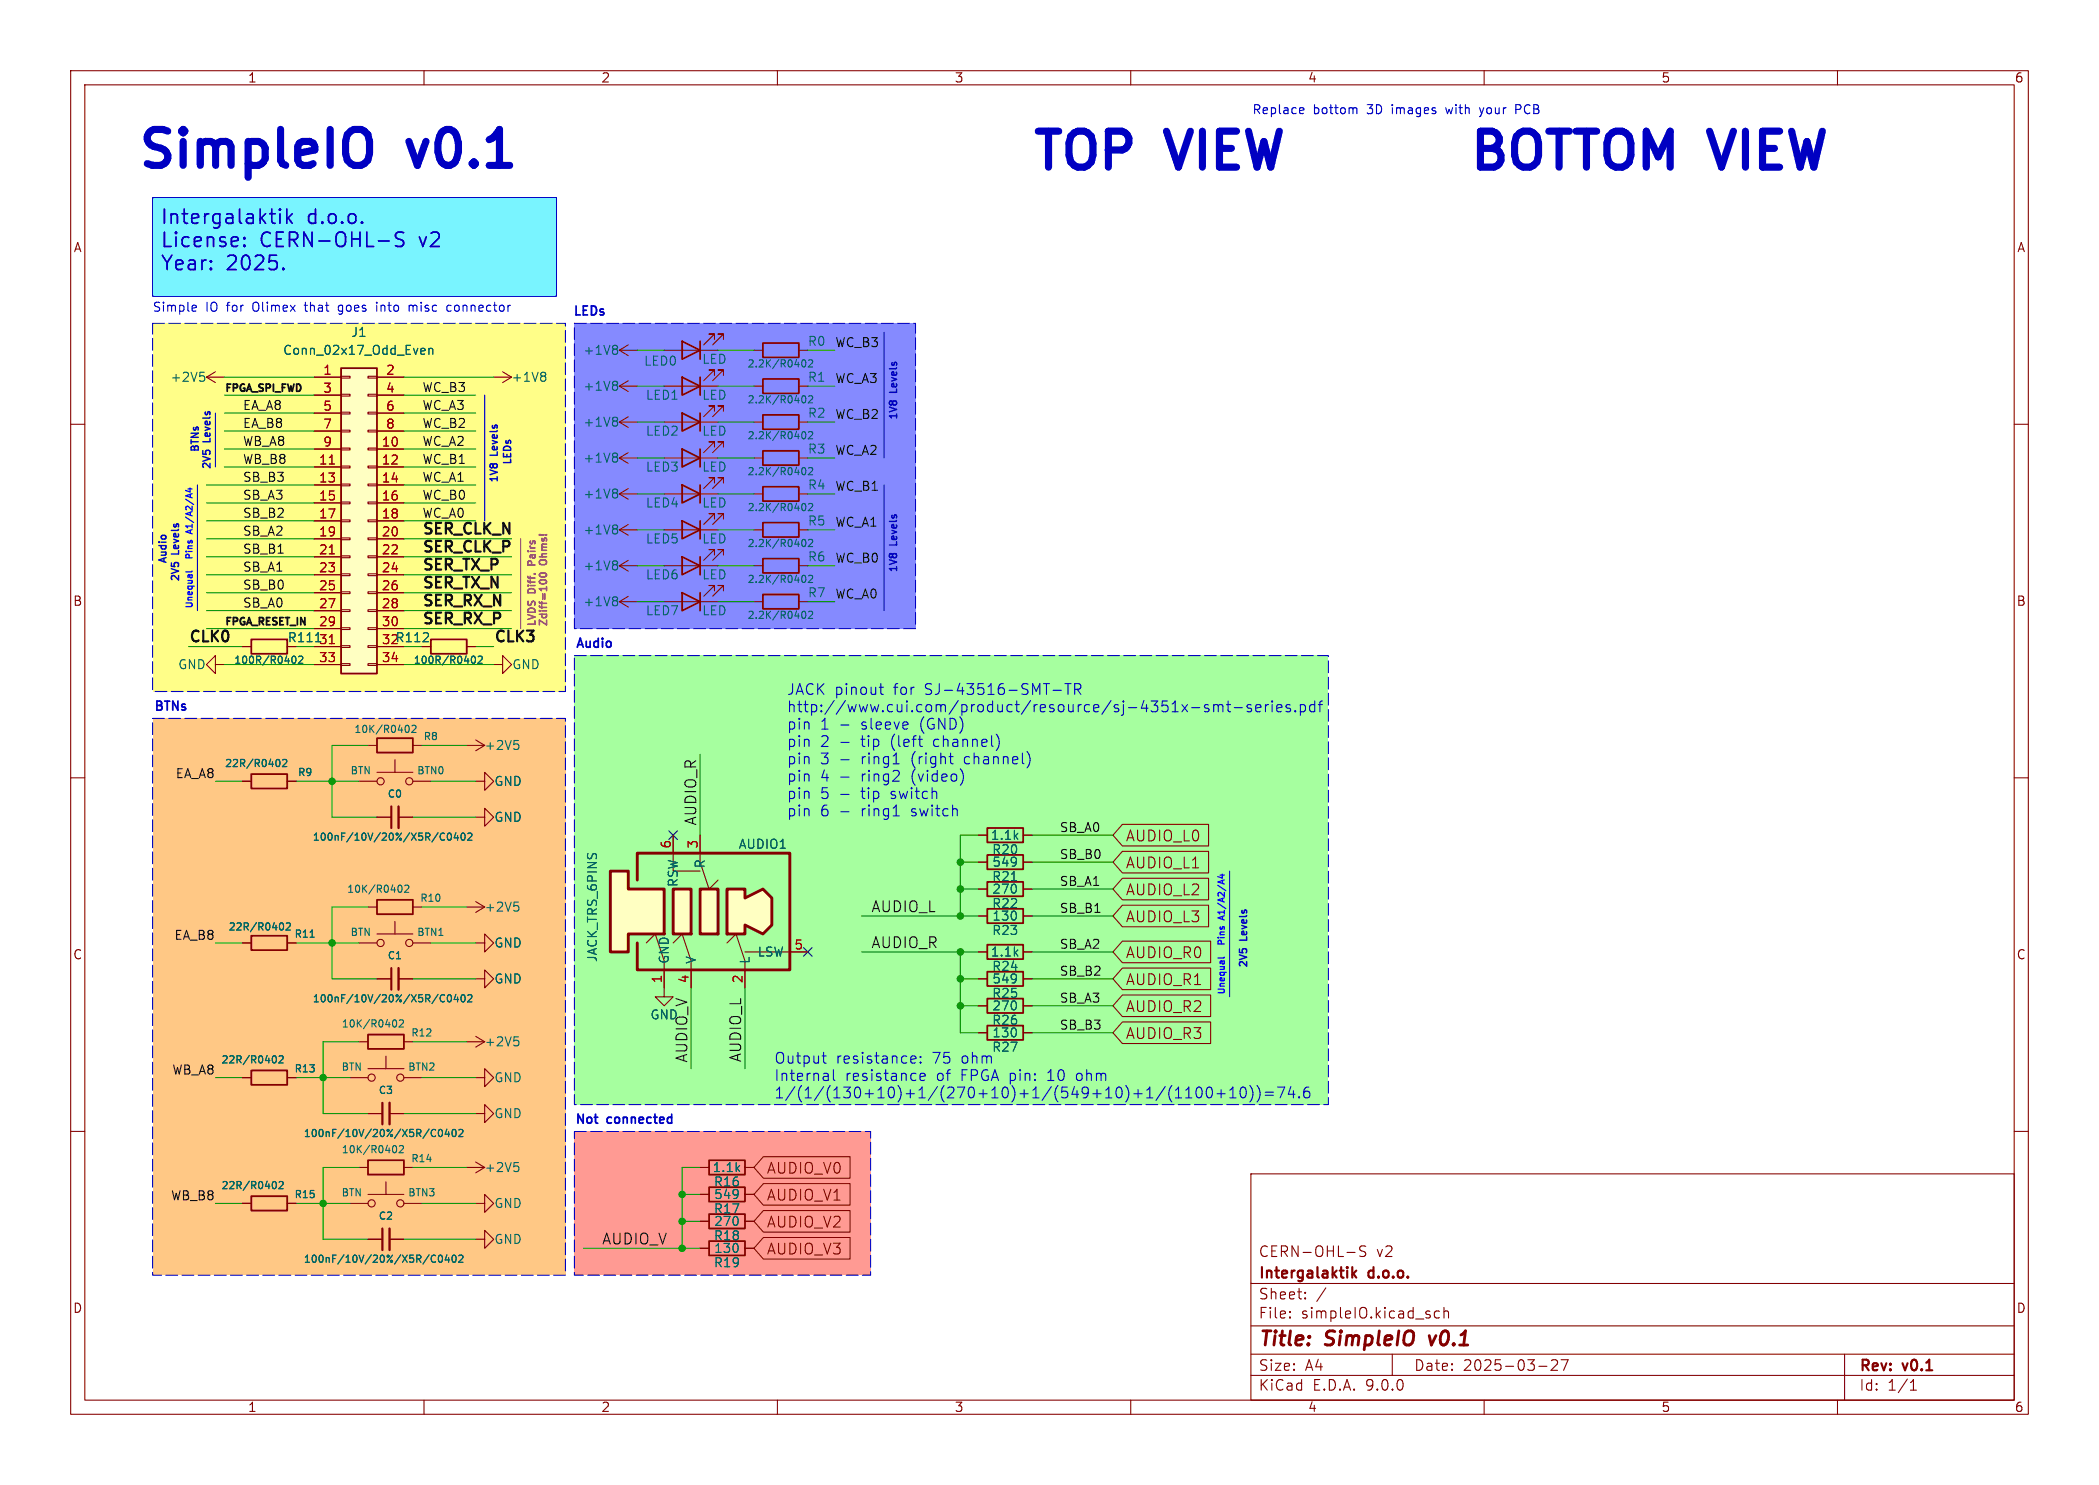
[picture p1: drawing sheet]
<svg xmlns="http://www.w3.org/2000/svg" width="297mm" height="210mm" viewBox="0 0 297 210" stroke-linecap="round" stroke-linejoin="round" font-family="sans-serif">
<defs><g id="words">
<g font-size="7.1" fill="#0000c2">
<text x="18.9" y="25.2">SimpleIO</text>
<text x="58.1" y="25.2">v0.1</text>
<text x="145.4" y="25.4">TOP</text>
<text x="165.6" y="25.4">VIEW</text>
<text x="207.3" y="25.4">BOTTOM VIEW</text>
</g>
<g font-size="2.8" fill="#0000c2">
<text x="22.6" y="32.3">Intergalaktik</text>
<text x="22.6" y="35.5">License:</text>
<text x="36.8" y="35.5">CERN-OHL-S</text>
<text x="43.5" y="32.3">d.o.o.</text>
<text x="59.6" y="35.5">v2</text>
<text x="22.6" y="38.8">Year:</text>
<text x="32.1" y="38.8">2025.</text>
</g>
<g font-size="2.8" fill="#840000">
<text x="178" y="190.9">Title:</text>
<text x="187.7" y="190.9">SimpleIO</text>
<text x="203.1" y="190.9">v0.1</text>
</g>
<g font-size="2.1" fill="#0f0f0f">
<text x="59.7" y="75.7">SER_CLK_N</text>
<text x="59.7" y="83.3">SER_TX_N</text>
<text x="59.7" y="80.7">SER_TX_P</text>
<text x="59.7" y="78.2">SER_CLK_P</text>
<text x="59.7" y="88.4">SER_RX_P</text>
<text x="59.7" y="85.8">SER_RX_N</text>
<text x="26.7" y="90.9">CLK0</text>
<text x="69.8" y="90.9">CLK3</text>
<text x="98.6" y="116.8" transform="rotate(-90 98.6 116.8)">AUDIO_R</text>
<text x="123.2" y="129.1">AUDIO_L</text>
<text x="123.2" y="134.2">AUDIO_R</text>
<text x="97.4" y="150.3" transform="rotate(-90 97.4 150.3)">AUDIO_V</text>
<text x="105" y="150.3" transform="rotate(-90 105 150.3)">AUDIO_L</text>
<text x="85.1" y="176.1">AUDIO_V</text>
</g>
<g font-size="2.1" fill="#0000c2">
<text x="111.3" y="98.4">JACK pinout</text>
<text x="111.3" y="100.9">http://www.cui.com/product/resource/sj-4351x-smt-series.pdf</text>
<text x="126.5" y="98.4">for</text>
<text x="131" y="98.4">SJ-43516-SMT-TR</text>
<text x="111.3" y="103.3">pin</text>
<text x="111.3" y="105.8">pin</text>
<text x="116" y="103.3">1</text>
<text x="116" y="105.8">2</text>
<text x="118.8" y="103.3">-</text>
<text x="118.8" y="105.8">-</text>
<text x="122" y="103.3">sleeve</text>
<text x="122" y="105.8">tip</text>
<text x="126.3" y="105.8">(left</text>
<text x="130.4" y="103.3">(GND)</text>
<text x="132.5" y="105.8">channel)</text>
<text x="111.3" y="108.2">pin</text>
<text x="111.3" y="110.7">pin</text>
<text x="111.3" y="113.1">pin</text>
<text x="116" y="108.2">3</text>
<text x="116" y="110.7">4</text>
<text x="116" y="113.1">5</text>
<text x="118.8" y="108.2">-</text>
<text x="118.8" y="110.7">-</text>
<text x="118.8" y="113.1">-</text>
<text x="122" y="108.2">ring1</text>
<text x="122" y="110.7">ring2</text>
<text x="122" y="113.1">tip</text>
<text x="126.3" y="113.1">switch</text>
<text x="129.2" y="108.2">(right</text>
<text x="129.2" y="110.7">(video)</text>
<text x="136.8" y="108.2">channel)</text>
<text x="111.3" y="115.6">pin</text>
<text x="116" y="115.6">6</text>
<text x="118.8" y="115.6">-</text>
<text x="122" y="115.6">ring1</text>
<text x="129.2" y="115.6">switch</text>
<text x="109.5" y="150.5">Output</text>
<text x="109.5" y="153">Internal</text>
<text x="109.5" y="155.5">1/(1/(130+10)+1/(270+10)+1/(549+10)+1/(1100+10))=74.6</text>
<text x="118.3" y="150.5">resistance:</text>
<text x="119.6" y="153">resistance</text>
<text x="132" y="150.5">75</text>
<text x="132.6" y="153">of</text>
<text x="136.1" y="153">FPGA pin:</text>
<text x="136.2" y="150.5">ohm</text>
<text x="148.6" y="153">10</text>
<text x="152.8" y="153">ohm</text>
</g>
<g font-size="2.1" fill="#840000">
<text x="159.2" y="119.2">AUDIO_L0</text>
<text x="159.2" y="123">AUDIO_L1</text>
<text x="159.2" y="126.8">AUDIO_L2</text>
<text x="159.2" y="130.6">AUDIO_L3</text>
<text x="159.2" y="135.7">AUDIO_R0</text>
<text x="159.2" y="143.3">AUDIO_R2</text>
<text x="159.2" y="139.5">AUDIO_R1</text>
<text x="159.2" y="147.1">AUDIO_R3</text>
<text x="108.4" y="166.2">AUDIO_V0</text>
<text x="108.4" y="170">AUDIO_V1</text>
<text x="108.4" y="173.8">AUDIO_V2</text>
<text x="108.4" y="177.6">AUDIO_V3</text>
<text x="178" y="178">CERN-OHL-S</text>
<text x="194.7" y="178">v2</text>
<text x="178" y="184">Sheet:</text>
<text x="178" y="181.2">Intergalaktik</text>
<text x="193.7" y="181.2">d.o.o.</text>
<text x="178" y="186.7">File:</text>
<text x="184.1" y="186.7">simpleIO.kicad_sch</text>
<text x="178" y="196.9">KiCad</text>
<text x="178" y="194.1">Size:</text>
<text x="184.7" y="194.1">A4</text>
<text x="185.7" y="196.9">E.D.A.</text>
<text x="193.3" y="196.9">9.0.0</text>
<text x="200" y="194.1">Date:</text>
<text x="207" y="194.1">2025-03-27</text>
<text x="263" y="194.3">Rev:</text>
<text x="263" y="196.9">Id:</text>
<text x="267.1" y="196.9">1/1</text>
<text x="269.4" y="194.3">v0.1</text>
</g>
<g font-size="1.8" fill="#840000">
<text x="35" y="11.9">1</text>
<text x="85" y="11.9">2</text>
<text x="135" y="11.9">3</text>
<text x="185" y="11.9">4</text>
<text x="235" y="11.9">5</text>
<text x="285" y="11.9">6</text>
<text x="10.3" y="35.9">A</text>
<text x="285.3" y="35.9">A</text>
<text x="10.3" y="85.9">B</text>
<text x="285.3" y="85.9">B</text>
<text x="40.6" y="91">R11131</text>
<text x="10.3" y="135.9">C</text>
<text x="285.3" y="135.9">C</text>
<text x="10.3" y="185.9">D</text>
<text x="285.3" y="185.9">D</text>
<text x="35" y="199.9">1</text>
<text x="85" y="199.9">2</text>
<text x="135" y="199.9">3</text>
<text x="185" y="199.9">4</text>
<text x="235" y="199.9">5</text>
<text x="285" y="199.9">6</text>
</g>
<g font-size="1.8" fill="#0000c2">
<text x="177.1" y="16.4">Replace</text>
<text x="185.8" y="16.4">bottom</text>
<text x="193.6" y="16.4">3D</text>
<text x="197.3" y="16.4">images</text>
<text x="205.2" y="16.4">with</text>
<text x="210.2" y="16.4">your</text>
<text x="215.4" y="16.4">PCB</text>
<text x="21.5" y="44.3">Simple</text>
<text x="29.1" y="44.3">IO</text>
<text x="32.2" y="44.3">for</text>
<text x="36" y="44.3">Olimex</text>
<text x="43.6" y="44.3">that</text>
<text x="48.5" y="44.3">goes</text>
<text x="54.1" y="44.3">into</text>
<text x="58.9" y="44.3">misc</text>
<text x="64.5" y="44.3">connector</text>
<text x="80.9" y="44.7">LEDs</text>
<text x="81.2" y="91.7">Audio</text>
<text x="21.6" y="100.6">BTNs</text>
<text x="81.1" y="159">Not</text>
<text x="85.8" y="159">connected</text>
</g>
<g font-size="1.8" fill="#006464">
<text x="49.6" y="47.9">J1</text>
<text x="40" y="50.4">Conn_02x17_Odd_Even</text>
<text x="82.4" y="50.4">+1V8</text>
<text x="91" y="51.9">LED0</text>
<text x="99.3" y="51.7">LED</text>
<text x="114.2" y="49.1">R0</text>
<text x="24" y="54.2">+2V5</text>
<text x="72.3" y="54.2">+1V8</text>
<text x="82.4" y="55.5">+1V8</text>
<text x="91.3" y="56.7">LED1</text>
<text x="99.3" y="56.7">LED</text>
<text x="114.2" y="59.3">R2</text>
<text x="114.2" y="54.2">R1</text>
<text x="82.4" y="65.6">+1V8</text>
<text x="82.4" y="60.6">+1V8</text>
<text x="91.3" y="61.8">LED2</text>
<text x="99.3" y="61.8">LED</text>
<text x="114.2" y="64.4">R3</text>
<text x="82.4" y="70.7">+1V8</text>
<text x="91.3" y="66.9">LED3</text>
<text x="91.3" y="72">LED4</text>
<text x="99.3" y="66.9">LED</text>
<text x="99.3" y="72">LED</text>
<text x="114.2" y="69.4">R4</text>
<text x="82.4" y="75.8">+1V8</text>
<text x="91.3" y="77.1">LED5</text>
<text x="99.3" y="77.1">LED</text>
<text x="114.2" y="74.5">R5</text>
<text x="82.4" y="80.9">+1V8</text>
<text x="91.3" y="82.1">LED6</text>
<text x="99.3" y="82.1">LED</text>
<text x="114.2" y="79.6">R6</text>
<text x="82.4" y="86">+1V8</text>
<text x="91.3" y="87.2">LED7</text>
<text x="99.3" y="87.2">LED</text>
<text x="114.2" y="84.7">R7</text>
<text x="25.1" y="94.8">GND</text>
<text x="53.9" y="91.2">32R112</text>
<text x="72.4" y="94.8">GND</text>
<text x="68.5" y="106.3">+2V5</text>
<text x="69.9" y="111.4">GND</text>
<text x="69.9" y="116.4">GND</text>
<text x="140.1" y="119">1.1k</text>
<text x="96.1" y="125.5" transform="rotate(-90 96.1 125.5)">RSW</text>
<text x="99.9" y="122.9" transform="rotate(-90 99.9 122.9)">R</text>
<text x="104.4" y="120.2">AUDIO1</text>
<text x="140.3" y="124.8">R21</text>
<text x="140.3" y="121">R20</text>
<text x="140.3" y="122.8">549</text>
<text x="68.5" y="129.1">+2V5</text>
<text x="140.3" y="128.6">R22</text>
<text x="140.3" y="126.6">270</text>
<text x="140.3" y="130.4">130</text>
<text x="69.9" y="134.2">GND</text>
<text x="84.7" y="136.2" transform="rotate(-90 84.7 136.2)">JACK_TRS_6PINS</text>
<text x="94.8" y="136.4" transform="rotate(-90 94.8 136.4)">GND</text>
<text x="98.7" y="136.4" transform="rotate(-90 98.7 136.4)">V</text>
<text x="106.3" y="136.4" transform="rotate(-90 106.3 136.4)">L</text>
<text x="107.1" y="135.5">LSW</text>
<text x="140.1" y="135.5">1.1k</text>
<text x="140.3" y="132.4">R23</text>
<text x="140.3" y="137.5">R24</text>
<text x="69.9" y="139.3">GND</text>
<text x="140.3" y="141.3">R25</text>
<text x="140.3" y="143.1">270</text>
<text x="140.3" y="139.3">549</text>
<text x="68.5" y="148.2">+2V5</text>
<text x="91.9" y="144.4">GND</text>
<text x="140.3" y="145.1">R26</text>
<text x="140.3" y="148.9">R27</text>
<text x="140.3" y="146.9">130</text>
<text x="69.9" y="153.3">GND</text>
<text x="69.9" y="158.3">GND</text>
<text x="68.5" y="166">+2V5</text>
<text x="100.7" y="166">1.1k</text>
<text x="100.9" y="168">R16</text>
<text x="69.9" y="171">GND</text>
<text x="100.9" y="171.8">R17</text>
<text x="101" y="173.6">270</text>
<text x="101" y="169.8">549</text>
<text x="69.9" y="176.1">GND</text>
<text x="100.9" y="175.6">R18</text>
<text x="100.9" y="179.4">R19</text>
<text x="101" y="177.4">130</text>
</g>
<g font-size="1.8" fill="#a90000">
<text x="45.6" y="53.1">1</text>
<text x="54.5" y="53.1">2</text>
<text x="45.6" y="55.6">3</text>
<text x="45.6" y="58.2">5</text>
<text x="54.5" y="55.6">4</text>
<text x="54.5" y="58.2">6</text>
<text x="45" y="65.8">11</text>
<text x="45.6" y="60.7">7</text>
<text x="45.6" y="63.2">9</text>
<text x="53.9" y="63.2">10</text>
<text x="53.9" y="65.8">12</text>
<text x="54.5" y="60.7">8</text>
<text x="45" y="68.3">13</text>
<text x="45" y="70.9">15</text>
<text x="53.9" y="68.3">14</text>
<text x="53.9" y="70.9">16</text>
<text x="45" y="73.4">17</text>
<text x="45" y="75.9">19</text>
<text x="53.9" y="73.4">18</text>
<text x="53.9" y="75.9">20</text>
<text x="45" y="78.5">21</text>
<text x="45" y="81">23</text>
<text x="45" y="83.6">25</text>
<text x="53.9" y="78.5">22</text>
<text x="53.9" y="81">24</text>
<text x="53.9" y="83.6">26</text>
<text x="45" y="86.1">27</text>
<text x="45" y="88.6">29</text>
<text x="53.9" y="86.1">28</text>
<text x="53.9" y="88.6">30</text>
<text x="45" y="93.7">33</text>
<text x="53.9" y="93.7">34</text>
<text x="95" y="120.1" transform="rotate(-90 95 120.1)">6</text>
<text x="98.8" y="120.1" transform="rotate(-90 98.8 120.1)">3</text>
<text x="112.3" y="134.4">5</text>
<text x="93.7" y="139.1" transform="rotate(-90 93.7 139.1)">1</text>
<text x="97.5" y="139.1" transform="rotate(-90 97.5 139.1)">4</text>
<text x="105.2" y="139.1" transform="rotate(-90 105.2 139.1)">2</text>
</g>
<g font-size="1.8" fill="#0f0f0f">
<text x="118.1" y="49.2">WC_B3</text>
<text x="34.3" y="58.1">EA_A8</text>
<text x="59.7" y="58.1">WC_A3</text>
<text x="59.7" y="55.5">WC_B3</text>
<text x="118.1" y="59.3">WC_B2</text>
<text x="118.1" y="54.3">WC_A3</text>
<text x="34.3" y="60.6">EA_B8</text>
<text x="34.3" y="63.2">WB_A8</text>
<text x="34.3" y="65.7">WB_B8</text>
<text x="59.7" y="60.6">WC_B2</text>
<text x="59.7" y="63.2">WC_A2</text>
<text x="59.7" y="65.7">WC_B1</text>
<text x="118.1" y="64.4">WC_A2</text>
<text x="34.3" y="68.2">SB_B3</text>
<text x="34.3" y="70.8">SB_A3</text>
<text x="59.7" y="68.2">WC_A1</text>
<text x="59.7" y="70.8">WC_B0</text>
<text x="118.1" y="69.5">WC_B1</text>
<text x="34.3" y="73.3">SB_B2</text>
<text x="34.3" y="75.9">SB_A2</text>
<text x="59.7" y="73.3">WC_A0</text>
<text x="118.1" y="74.6">WC_A1</text>
<text x="34.3" y="80.9">SB_A1</text>
<text x="34.3" y="78.4">SB_B1</text>
<text x="34.3" y="83.5">SB_B0</text>
<text x="118.1" y="79.7">WC_B0</text>
<text x="34.3" y="86">SB_A0</text>
<text x="118.1" y="84.7">WC_A0</text>
<text x="24.8" y="110.1">EA_A8</text>
<text x="149.9" y="117.8">SB_A0</text>
<text x="149.9" y="125.4">SB_A1</text>
<text x="149.9" y="121.6">SB_B0</text>
<text x="149.9" y="129.2">SB_B1</text>
<text x="24.6" y="133">EA_B8</text>
<text x="149.9" y="134.3">SB_A2</text>
<text x="149.9" y="141.9">SB_A3</text>
<text x="149.9" y="138.1">SB_B2</text>
<text x="149.9" y="145.7">SB_B3</text>
<text x="24.3" y="152.1">WB_A8</text>
<text x="24.1" y="169.8">WB_B8</text>
</g>
<g font-size="1.4" fill="#006464">
<text x="105.7" y="52.2">2.2K/R0402</text>
<text x="105.7" y="57.3">2.2K/R0402</text>
<text x="105.7" y="62.3">2.2K/R0402</text>
<text x="105.7" y="67.4">2.2K/R0402</text>
<text x="105.7" y="72.5">2.2K/R0402</text>
<text x="105.7" y="77.6">2.2K/R0402</text>
<text x="105.7" y="82.7">2.2K/R0402</text>
<text x="105.7" y="87.7">2.2K/R0402</text>
<text x="33" y="94.1">100R/R0402</text>
<text x="58.4" y="94.1">100R/R0402</text>
<text x="50" y="103.9">10K/R0402</text>
<text x="59.8" y="104.9">R8</text>
<text x="31.7" y="108.7">22R/R0402</text>
<text x="42.1" y="110">R9</text>
<text x="49.5" y="109.7">BTN</text>
<text x="54.8" y="113">C0</text>
<text x="58.9" y="109.7">BTN0</text>
<text x="44.2" y="119.1">100nF/10V/20%/X5R/C0402</text>
<text x="32.3" y="131.8">22R/R0402</text>
<text x="49" y="126.5">10K/R0402</text>
<text x="59.4" y="127.7">R10</text>
<text x="41.6" y="132.8">R11</text>
<text x="49.5" y="132.6">BTN</text>
<text x="54.8" y="135.9">C1</text>
<text x="58.9" y="132.6">BTN1</text>
<text x="44.2" y="142">100nF/10V/20%/X5R/C0402</text>
<text x="48.3" y="145.5">10K/R0402</text>
<text x="58.1" y="146.8">R12</text>
<text x="31.2" y="150.6">22R/R0402</text>
<text x="41.6" y="151.9">R13</text>
<text x="48.2" y="151.6">BTN</text>
<text x="53.5" y="154.9">C3</text>
<text x="57.7" y="151.6">BTN2</text>
<text x="42.9" y="161">100nF/10V/20%/X5R/C0402</text>
<text x="48.3" y="163.3">10K/R0402</text>
<text x="58.1" y="164.6">R14</text>
<text x="31.2" y="168.4">22R/R0402</text>
<text x="41.6" y="169.6">R15</text>
<text x="48.2" y="169.4">BTN</text>
<text x="53.5" y="172.7">C2</text>
<text x="57.7" y="169.4">BTN3</text>
<text x="42.9" y="178.8">100nF/10V/20%/X5R/C0402</text>
</g>
<g font-size="1.4" fill="#0f0f0f">
<text x="31.7" y="55.5">FPGA_SPI_FWD</text>
<text x="31.7" y="88.5">FPGA_RESET_IN</text>
</g>
<g font-size="1.4" fill="#0000c2">
<text x="127" y="59.4" transform="rotate(-90 127 59.4)">1V8</text>
<text x="127" y="55.5" transform="rotate(-90 127 55.5)">Levels</text>
<text x="28.2" y="64" transform="rotate(-90 28.2 64)">BTNs</text>
<text x="29.8" y="62.4" transform="rotate(-90 29.8 62.4)">Levels</text>
<text x="70.5" y="64.3" transform="rotate(-90 70.5 64.3)">Levels</text>
<text x="72.4" y="65.8" transform="rotate(-90 72.4 65.8)">LEDs</text>
<text x="29.8" y="66.4" transform="rotate(-90 29.8 66.4)">2V5</text>
<text x="70.5" y="68.3" transform="rotate(-90 70.5 68.3)">1V8</text>
<text x="127" y="77" transform="rotate(-90 127 77)">Levels</text>
<text x="23.6" y="79.8" transform="rotate(-90 23.6 79.8)">Audio</text>
<text x="25.4" y="82.3" transform="rotate(-90 25.4 82.3)">2V5</text>
<text x="25.4" y="78.3" transform="rotate(-90 25.4 78.3)">Levels</text>
<text x="127" y="81" transform="rotate(-90 127 81)">1V8</text>
<text x="176.5" y="136.9" transform="rotate(-90 176.5 136.9)">2V5</text>
<text x="176.5" y="132.9" transform="rotate(-90 176.5 132.9)">Levels</text>
</g>
<g font-size="1.4" fill="#840084">
<text x="75.8" y="83.8" transform="rotate(-90 75.8 83.8)">Diff.</text>
<text x="75.8" y="79.5" transform="rotate(-90 75.8 79.5)">Pairs</text>
<text x="77.5" y="79.8" transform="rotate(-90 77.5 79.8)">Ohms!</text>
<text x="75.8" y="88.7" transform="rotate(-90 75.8 88.7)">LVDS</text>
<text x="77.5" y="88.7" transform="rotate(-90 77.5 88.7)">Zdiff=100</text>
</g>
<g font-size="1.2" fill="#00f">
<text x="27.3" y="75.3" transform="rotate(-90 27.3 75.3)">A1/A2/A4</text>
<text x="27.3" y="86.1" transform="rotate(-90 27.3 86.1)">Unequal Pins</text>
<text x="173.4" y="130" transform="rotate(-90 173.4 130)">A1/A2/A4</text>
<text x="173.4" y="140.7" transform="rotate(-90 173.4 140.7)">Unequal Pins</text>
</g>
</g></defs>
<g fill="none" stroke="#840000" stroke-width=".15">
<path d="M10 10h277v190h-277zM12 12h273v186h-273zM60 10v2M110 10v2M160 10v2M210 10v2M260 10v2M10 60h2M285 60h2M10 110h2M285 110h2M10 160h2"/>
<path d="M177 166h108v32h-108zM190.6 177.1h1.1M193.2 176.3l-.2-.1-.5 .1a.36 .36 0 0 0-.1 .3 .36 .36 0 0 0 .3 .3 .55 .55 0 0 1 .5 .4v.3l-.2 .1-.6-.1M285 160h2M60 198v2M110 198v2M160 198v2M177 194.5h108M177 191.5h108M177 187.5h108M177 181.5h108M182.5 186.3h.1l-.1 .1"/>
<path d="M182.5 186.3v.1M182.5 185.5v.1M182.5 185.5h.1l-.1 .1M184.7 183.6v.1M184.7 183.6h-.1l.1 .1M184.7 182.8v.1M184.7 182.8h-.1l.1 .1M187.6 182.1l-1.3 2M197 191.5v3M203.7 185.5l-.5-.1-.2 .3v.4l.1 .2 .1 .1 .5-.1M204.3 185.5a.37 .37 0 0 1 .7 .1v.8M204.3 184.9v1.5"/>
<path d="M210 198v2M217.7 193.2h1.2M219.5 192.4l.2-.1 .5 .1a.41 .41 0 0 1 .1 .5l-.8 .9h.9M220.9 192.3h1l-.7 1.5M260 198v2M261 191.5v6.5M270.3 196.6h.9M270.3 195.5l.4-.4v1.5"/>
</g>
<path d="M202.2 188.9l.3 1.3" fill="none" stroke="#840000" stroke-width=".4"/>
<path d="M191.3 179.2v1.5M191.9 179.7l-.6 .6M191.5 180.1l.4 .6" fill="none" stroke="#840000" stroke-width=".3"/>
<path d="M21.6 27.9h57.1v14h-57.1z" fill="#79f4ff"/>
<path d="M21.6 101.6h58.4v78.7h-58.4z" fill="#ffc885"/>
<path d="M81.3 45.7h48.2v43.2h-48.2z" fill="#858aff"/>
<path d="M21.6 45.7h58.4v52.1h-58.4z" fill="#fffe88"/>
<path d="M81.3 160h41.9v20.3h-41.9z" fill="#ff9a93"/>
<path d="M81.3 92.7h106.7v63.5h-106.7z" fill="#a6ff9f"/>
<g fill="none" stroke="#840000" stroke-width=".25">
<path d="M107.9 58.7h5.1v2h-5.1zM107.9 53.6h5.1v2h-5.1zM107.9 48.5h5.1v2h-5.1zM107.9 68.8h5.1v2.1h-5.1zM107.9 73.9h5.1v2h-5.1zM107.9 79h5.1v2h-5.1zM107.9 63.8h5.1v2h-5.1zM35.6 90.4h5v2.1h-5zM61 90.4h5v2.1h-5zM96.5 83.8l2.6 1.3-2.6 1.3zM99.1 83.8v2.6M107.9 84.1h5.1v2h-5.1z"/>
<path d="M52.1 164.1h5v2h-5zM100.3 164.1h5.1v2h-5.1zM100.3 171.7h5.1v2h-5.1z"/>
</g>
<g fill="none" stroke="#840000" stroke-width=".15">
<path d="M69.8 53.3h2.6M71.1 52.6l1.3 .7M72.4 53.3l-1.3 .8M87.6 49.5l1.3 .8M87.6 49.5h2.6M87.6 54.6l1.3 .8M87.6 54.6h2.6M87.6 59.7l1.3 .8M87.6 59.7h2.6M88.9 48.8l-1.3 .7M88.9 53.8l-1.3 .8M88.9 58.9l-1.3 .8"/>
<path d="M106.7 49.5h1.2M106.7 54.6h1.2M106.7 59.7h1.2M113 49.5h1.3M113 54.6h1.3M113 59.7h1.3M87.6 64.8l1.3 .7M87.6 64.8h2.6M88.9 64l-1.3 .8M106.7 64.8h1.2M106.7 69.9h1.2M106.7 74.9h1.2"/>
<path d="M113 64.8h1.3M113 69.9h1.3M113 74.9h1.3M30.5 94v-1.3l-1.3 1.3 1.3 1.3v-1.3h1.2M34.3 91.4h1.3M59.7 91.4h1.3M66 91.4h1.3M87.6 85.1h2.6M87.6 85.1l1.3 .8M88.9 84.3l-1.3 .8M94 85.1h7.6M101.1 83.6v-.8h-.8h.8l-1.5 1.5"/>
<path d="M102.4 83.6v-.8h-.8h.8l-1.6 1.5M106.7 85.1h1.2M106.7 80h1.2M113 85.1h1.3M113 80h1.3M67.3 138.4h1.3v-1.2l1.2 1.2-1.2 1.3v-1.3M67.3 133.4h1.3v-1.3l1.2 1.3-1.2 1.2v-1.2M66 147.3h2.6M67.3 146.6l1.3 .7M68.6 147.3l-1.3 .8M49.5 170.2h2.6M50.8 165.1h1.3"/>
<path d="M52.1 168.9h5M54.6 167.1v1.8M57.1 165.1h1.3M57.1 170.2h2.6M99.1 165.1h1.2M99.1 172.7h1.2M105.4 165.1h1.3M105.4 172.7h1.3"/>
<circle cx="52.6" cy="170.2" r=".51"/>
<circle cx="56.6" cy="170.2" r=".51"/>
</g>
<g fill="none" stroke="#006464" stroke-width=".15">
<path d="M77 52.6l.2 .3-.2 .3 .2 .2v.3l-.2 .2M87.1 48.8l.3 .3-.3 .3 .3 .2v.3l-.3 .2M87.1 53.9l.3 .3-.3 .3 .3 .2v.2l-.3 .3M87.1 59l.3 .2-.3 .3 .3 .3v.2l-.3 .3M113.5 51l.2-.1a.54 .54 0 0 1 .3 .5 .54 .54 0 0 1-.3 .5l-.2-.1M113.5 56.1l.2-.1a.54 .54 0 0 1 .3 .5 .54 .54 0 0 1-.3 .5l-.2-.1M114.4 51l.4-.1 .2 .3-.6 .7h.6M114.4 56.1l.4-.1 .2 .3-.6 .7h.6M87.1 64.1l.3 .2-.3 .3 .3 .3v.2l-.3 .2M113.5 71.3l.2-.1a.54 .54 0 0 1 .3 .5 .54 .54 0 0 1-.3 .5l-.2-.1M113.5 61.1l.2-.1a.54 .54 0 0 1 .3 .5 .54 .54 0 0 1-.3 .6l-.2-.1M113.5 66.2l.2-.1a.54 .54 0 0 1 .3 .5 .54 .54 0 0 1-.3 .5l-.2-.1"/>
<path d="M113.5 76.4l.2-.1a.54 .54 0 0 1 .3 .5 .54 .54 0 0 1-.3 .5l-.2-.1M114.4 71.3l.4-.1 .2 .3-.6 .7h.6M114.4 61.1l.4-.1 .2 .3-.6 .8h.6M114.4 66.2l.4-.1 .2 .3-.6 .7h.6M114.4 76.4l.4-.1 .2 .3-.6 .7h.6M41.4 92.9l.1-.1a.54 .54 0 0 1 .4 .5 .54 .54 0 0 1-.4 .5l-.1-.1M42.3 92.9l.3-.1 .2 .3-.6 .7h.6M66.8 92.9l.1-.1a.54 .54 0 0 1 .4 .5 .54 .54 0 0 1-.4 .5l-.1-.1M67.7 92.9l.3-.1 .2 .3-.6 .7h.6M87.1 84.4l.3 .2-.3 .3 .3 .3v.2l-.3 .3M113.5 81.5l.2-.1a.54 .54 0 0 1 .3 .5 .54 .54 0 0 1-.3 .5l-.2-.1M113.5 86.5l.2-.1a.54 .54 0 0 1 .3 .5 .54 .54 0 0 1-.3 .6l-.2-.1"/>
<path d="M114.4 81.5l.4-.1 .2 .3-.6 .7h.6M114.4 86.5l.4-.1 .2 .3-.6 .8h.6M72.8 146.6h.6M73.2 147.1l.2 .3v.3l-.2 .2M55.7 162.1l.1-.1a.54 .54 0 0 1 .3 .5 .54 .54 0 0 1-.3 .5h-.1M56.5 162.1l.4-.1 .2 .3-.6 .7h.6"/>
</g>
<path d="M48.3 52.1h5v43.2h-5z" fill="#ffffc2"/>
<path d="M48.3 52.1h5v43.2h-5zM53.3 104.4h5.1v2h-5.1z" fill="none" stroke="#840000" stroke-width=".25"/>
<g fill="none" stroke="#840000" stroke-width=".15">
<path d="M29.2 53.3h2.5M29.2 53.3l1.3 .8M30.5 52.6l-1.3 .7M44.4 53.3h3.9M44.4 55.9h3.9M44.4 58.4h3.9M48.3 53.2h1.2v.3h-1.2zM48.3 55.8h1.2v.2h-1.2zM48.3 58.3h1.2v.2h-1.2zM52.1 53.2h1.2v.3h-1.2zM52.1 55.8h1.2v.2h-1.2zM52.1 58.3h1.2v.2h-1.2z"/>
<path d="M53.3 53.3h3.8M53.3 55.9h3.8M53.3 58.4h3.8M44.4 61h3.9M44.4 63.5h3.9M44.4 66h3.9M44.4 68.6h3.9M44.4 71.1h3.9M44.4 73.7h3.9M44.4 76.2h3.9M44.4 78.7h3.9M48.3 60.8h1.2v.3h-1.2z"/>
<path d="M48.3 63.4h1.2v.2h-1.2zM48.3 65.9h1.2v.3h-1.2zM48.3 68.5h1.2v.2h-1.2zM48.3 71h1.2v.2h-1.2zM48.3 73.5h1.2v.3h-1.2zM48.3 76.1h1.2v.2h-1.2zM48.3 78.6h1.2v.3h-1.2zM52.1 60.8h1.2v.3h-1.2zM52.1 63.4h1.2v.2h-1.2zM52.1 65.9h1.2v.3h-1.2zM52.1 68.5h1.2v.2h-1.2zM52.1 71h1.2v.2h-1.2z"/>
<path d="M52.1 73.5h1.2v.3h-1.2zM52.1 76.1h1.2v.2h-1.2zM52.1 78.6h1.2v.3h-1.2zM53.3 61h3.8M53.3 63.5h3.8M53.3 66h3.8M53.3 68.6h3.8M53.3 71.1h3.8M53.3 73.7h3.8M53.3 76.2h3.8M53.3 78.7h3.8M44.4 81.3h3.9"/>
<path d="M44.4 83.8h3.9M44.4 86.4h3.9M44.4 88.9h3.9M44.4 91.4h3.9M44.4 94h3.9M48.3 81.2h1.2v.2h-1.2zM48.3 83.7h1.2v.2h-1.2zM48.3 86.2h1.2v.3h-1.2zM48.3 88.8h1.2v.2h-1.2zM48.3 91.3h1.2v.3h-1.2zM48.3 93.9h1.2v.2h-1.2zM52.1 81.2h1.2v.2h-1.2z"/>
<path d="M52.1 83.7h1.2v.2h-1.2zM52.1 86.2h1.2v.3h-1.2zM52.1 88.8h1.2v.2h-1.2zM52.1 91.3h1.2v.3h-1.2zM52.1 93.9h1.2v.2h-1.2zM53.3 81.3h3.8M53.3 83.8h3.8M53.3 86.4h3.8M53.3 88.9h3.8M53.3 91.4h3.8M53.3 94h3.8M69.8 94h1.3v-1.3l1.3 1.3-1.3 1.3v-1.3"/>
<path d="M52.1 105.4h1.2M58.4 105.4h1.3M66 105.4h2.6M67.3 104.6l1.3 .8M68.6 105.4l-1.3 .8"/>
</g>
<path d="M46.6 65.6h.7M46.6 78.3h.7M46.6 91h.7" fill="none" stroke="#a90000" stroke-width=".15"/>
<path d="M28.3 52.6h.6M28.7 53.1l.3 .3v.3l-.3 .2M59.7 49.3h.4v.3l-.6 .1M60.1 50l-.4 .1M60.7 49.4l.2-.1h.3v.8M60.7 49.3v.8M57.5 102.6h.1a.54 .54 0 0 1 .3 .5 .54 .54 0 0 1-.3 .5l-.1-.1M58.3 102.7l.4-.1 .2 .3-.7 .7h.7M72.8 104.7h.6M73.2 105.2l.2 .2v.3l-.2 .3" fill="none" stroke="#006464" stroke-width=".15"/>
<g fill="#ffffc2">
<path d="M86.4 123.2h2.5v2.5h5.1v6.4h-5.1v2.5h-2.5z"/>
<path d="M95.2 125.7h2.6v6.4h-2.6z"/>
<path d="M99.1 125.7h2.5v6.4h-2.5z"/>
<path d="M102.9 125.7h2.5v1.3l2.5-1.3 1.3 1.3v3.8l-1.3 1.3-2.5-1.3v1.3h-2.5z"/>
</g>
<path d="M86.4 123.2h2.5v2.5h5.1v6.4h-5.1v2.5h-2.5zM90.2 124.5v-3.8h21.6v16.5h-21.6v-3.8M95.2 125.7h2.6v6.4h-2.6zM99.1 125.7h2.5v6.4h-2.5zM102.9 125.7h2.5v1.3l2.5-1.3 1.3 1.3v3.8l-1.3 1.3-2.5-1.3v1.3h-2.5z" fill="none" stroke="#840000" stroke-width=".41"/>
<g fill="none" stroke="#840000" stroke-width=".15">
<path d="M44.4 53.3h3.9M44.4 55.9h3.9M44.4 58.4h3.9M53.3 53.3h3.8M53.3 55.9h3.8M53.3 58.4h3.8M94 59.7h7.6M94 49.5h7.6M94 54.6h7.6M101.1 58.2v-.8h-.8h.8l-1.5 1.5M101.1 48v-.8h-.8h.8l-1.5 1.6M101.1 53.1v-.8h-.8h.8l-1.5 1.5"/>
<path d="M102.4 58.2v-.8h-.8h.8l-1.6 1.5M102.4 48v-.8h-.8h.8l-1.6 1.6M102.4 53.1v-.8h-.8h.8l-1.6 1.5M44.4 61h3.9M44.4 63.5h3.9M44.4 66h3.9M44.4 68.6h3.9M44.4 71.1h3.9M44.4 73.7h3.9M44.4 76.2h3.9M44.4 78.7h3.9M53.3 61h3.8"/>
<path d="M53.3 63.5h3.8M53.3 66h3.8M53.3 68.6h3.8M53.3 71.1h3.8M53.3 73.7h3.8M53.3 76.2h3.8M53.3 78.7h3.8M87.6 74.9l1.3 .8M87.6 74.9h2.6M87.6 69.9h2.6M87.6 69.9l1.3 .7M88.9 74.2l-1.3 .7"/>
<path d="M88.9 79.2l-1.3 .8M88.9 69.1l-1.3 .8M94 64.8h7.6M94 74.9h7.6M94 69.9h7.6M101.1 63.2v-.7h-.8h.8l-1.5 1.5M101.1 68.3v-.7h-.8h.8l-1.5 1.5M101.1 73.4v-.8h-.8h.8l-1.5 1.6M101.1 78.5v-.8h-.8h.8l-1.5 1.5M102.4 63.2v-.7h-.8h.8l-1.6 1.5M102.4 68.3v-.7h-.8h.8l-1.6 1.5M102.4 73.4v-.8h-.8h.8l-1.6 1.6"/>
<path d="M102.4 78.5v-.8h-.8h.8l-1.6 1.5M34.3 91.4h1.3M44.4 81.3h3.9M44.4 83.8h3.9M44.4 86.4h3.9M44.4 88.9h3.9M44.4 91.4h3.9M44.4 94h3.9M53.3 81.3h3.8M53.3 83.8h3.8M53.3 86.4h3.8M53.3 88.9h3.8"/>
<path d="M53.3 91.4h3.8M53.3 94h3.8M59.7 91.4h1.3M66 91.4h1.3M87.6 80l1.3 .8M87.6 80h2.6M94 80h7.6M34.3 110.5h1.3M40.6 110.5h1.3M50.8 110.5h2.5M53.3 115.6h2.1M53.3 109.2h5.1"/>
<path d="M55.9 107.4v1.8M56.4 115.6h2M58.4 110.5h2.6M67.3 115.6h1.3v-1.3l1.2 1.3-1.2 1.2v-1.2M67.3 110.5h1.3v-1.3l1.2 1.3-1.2 1.3v-1.3M95.2 118.1v5.1h3.9M99.1 118.1v3.8l1.2 3.8 1.3-1.2M138.4 118.1h1.3M144.8 118.1h1.2M158.8 116.6h12.2v3h-12.2l-1.3-1.5zM34.3 133.4h1.3M40.6 133.4h1.3"/>
<path d="M50.8 133.4h2.5M52.1 128.3h1.2M53.3 132.1h5.1M53.3 138.4h2.1M55.9 130.3v1.8M56.4 138.4h2M58.4 133.4h2.6M58.4 128.3h1.3M66 128.3h2.6M67.3 127.5l1.3 .8M68.6 128.3l-1.3 .7M91.4 133.4l1.3-1.3 1.3 3.8v5.1h1.2l-1.2 1.2-1.3-1.2h1.3"/>
<path d="M95.2 133.4l1.3-1.3 1.3 3.8v3.8M102.9 133.4l1.2-1.3 1.3 3.8v3.8M105.4 134.6h8.9M138.4 134.6h1.3M138.4 125.7h1.3M138.4 121.9h1.3M138.4 129.5h1.3M138.4 138.4h1.3M144.8 134.6h1.2M144.8 125.7h1.2M144.8 121.9h1.2M144.8 129.5h1.2"/>
<path d="M144.8 138.4h1.2M158.8 120.4h12.2v3h-12.2l-1.3-1.5zM158.8 124.2h12.2v3.1h-12.2l-1.3-1.6zM158.8 128h12.2v3.1h-12.2l-1.3-1.6zM158.8 136.9h12.5v3.1h-12.5l-1.3-1.6zM158.8 133.1h12.5v3h-12.5l-1.3-1.5zM34.3 152.4h1.3M40.6 152.4h1.3M49.5 152.4h2.6M50.8 147.3h1.3M52.1 151.1h5M52.1 157.5h2"/>
<path d="M54.6 149.4v1.7M55.1 157.5h2M57.1 147.3h1.3M57.1 152.4h2.6M67.3 152.4h1.3v-1.3l1.2 1.3-1.2 1.3v-1.3M67.3 157.5h1.3v-1.3l1.2 1.3-1.2 1.3v-1.3M138.4 142.2h1.3M138.4 146.1h1.3M144.8 142.2h1.2M144.8 146.1h1.2M158.8 144.5h12.5v3.1h-12.5l-1.3-1.5zM158.8 140.7h12.5v3.1h-12.5l-1.3-1.6z"/>
<path d="M34.3 170.2h1.3M40.6 170.2h1.3M52.1 175.3h2M55.1 175.3h2M66 165.1h2.6M67.3 170.2h1.3v-1.3l1.2 1.3-1.2 1.3v-1.3M67.3 175.3h1.3v-1.3l1.2 1.3-1.2 1.2v-1.2M67.3 164.3l1.3 .8M68.6 165.1l-1.3 .8M99.1 165.1h1.2M99.1 168.9h1.2M99.1 176.5h1.2"/>
<path d="M99.1 172.7h1.2M105.4 165.1h1.3M105.4 168.9h1.3M105.4 176.5h1.3M105.4 172.7h1.3M108 163.6h12.3v3h-12.3l-1.3-1.5zM108 167.4h12.3v3h-12.3l-1.3-1.5zM108 171.2h12.3v3h-12.3l-1.3-1.5zM108 175h12.3v3.1h-12.3l-1.3-1.6z"/>
<circle cx="53.8" cy="110.5" r=".51"/>
<circle cx="57.9" cy="110.5" r=".51"/>
<circle cx="53.8" cy="133.4" r=".51"/>
<circle cx="57.9" cy="133.4" r=".51"/>
<circle cx="52.6" cy="152.4" r=".51"/>
<circle cx="56.6" cy="152.4" r=".51"/>
</g>
<g fill="none" stroke="#840000" stroke-width=".25">
<path d="M96.5 58.4l2.6 1.3-2.6 1.3zM96.5 48.3l2.6 1.2-2.6 1.3zM96.5 53.3l2.6 1.3-2.6 1.3zM99.1 48.3v2.5M99.1 53.3v2.6M99.1 58.4v2.6M96.5 63.5l2.6 1.3-2.6 1.2zM96.5 68.6l2.6 1.3-2.6 1.2zM96.5 73.7l2.6 1.2-2.6 1.3zM96.5 78.7l2.6 1.3-2.6 1.3zM99.1 63.5v2.5M99.1 68.6v2.5"/>
<path d="M99.1 73.7v2.5M99.1 78.7v2.6M35.6 109.5h5v2h-5zM139.7 117.1h5.1v2h-5.1zM35.6 132.3h5v2.1h-5zM53.3 127.3h5.1v2h-5.1zM139.7 124.7h5.1v2h-5.1zM139.7 120.9h5.1v2h-5.1zM139.7 128.5h5.1v2.1h-5.1zM139.7 137.4h5.1v2h-5.1zM139.7 133.6h5.1v2h-5.1zM35.6 151.4h5v2h-5z"/>
<path d="M52.1 146.3h5v2h-5zM139.7 141.2h5.1v2.1h-5.1zM139.7 145h5.1v2.1h-5.1zM35.6 169.2h5v2h-5zM100.3 167.9h5.1v2h-5.1zM100.3 175.5h5.1v2h-5.1z"/>
</g>
<g fill="none" stroke="#006464" stroke-width=".15">
<path d="M59.7 49.3h.4v.3l-.6 .1M60.1 50l-.4 .1M60.7 49.4l.2-.1h.3v.8M60.7 49.3v.8M87.1 74.2l.3 .3-.3 .3 .3 .2v.3l-.3 .2M87.1 69.2l.3 .2-.3 .3 .3 .2v.3l-.3 .2M87.1 79.3l.3 .3-.3 .3 .3 .2v.2l-.3 .3M41.4 92.9l.1-.1a.54 .54 0 0 1 .4 .5 .54 .54 0 0 1-.4 .5l-.1-.1M42.3 92.9l.3-.1 .2 .3-.6 .7h.6M66.8 92.9l.1-.1a.54 .54 0 0 1 .4 .5 .54 .54 0 0 1-.4 .5l-.1-.1M67.7 92.9l.3-.1 .2 .3-.6 .7h.6M39.3 107.4a.54 .54 0 0 1 .3 .5 .54 .54 0 0 1-.3 .5"/>
<path d="M40 107.5l.4-.1 .2 .3-.6 .7h.6M62.4 118.7l.2 .1 .3-.1M62.9 117.9l-.3-.1-.2 .2M63.4 117.9l.1-.1a.54 .54 0 0 1 .4 .5 .54 .54 0 0 1-.4 .5l-.1-.1-.1-.3zM64.5 117.8l-.2 .7h.6M64.7 118.1v.7M65.3 117.9l.2-.1a.54 .54 0 0 1 .3 .5 .54 .54 0 0 1-.3 .5l-.2-.1-.1-.3zM66.2 117.9l.4-.1 .2 .3-.7 .7h.7M39.8 130.5a.54 .54 0 0 1 .3 .5 .54 .54 0 0 1-.3 .5M40.5 130.6l.4-.1 .2 .3-.6 .7h.6M43.9 132.5h.6M56.4 125.2h.1a.54 .54 0 0 1 .4 .5 .54 .54 0 0 1-.4 .5l-.1-.1"/>
<path d="M57.3 125.3l.4-.1 .2 .3-.7 .7h.7M72.8 127.6h.6M73.2 128.1l.2 .2v.3l-.2 .2M143.1 124.5h.7M38.8 149.3a.54 .54 0 0 1 .3 .5 .54 .54 0 0 1-.3 .5M39.5 149.4l.4-.1 .2 .3-.7 .7h.7M55.7 144.3l.1-.1a.54 .54 0 0 1 .3 .5 .54 .54 0 0 1-.3 .5h-.1M56.5 144.3l.4-.1 .2 .3-.6 .7h.6M61.6 159.8l-.3-.1-.2 .2M62.1 159.8l.2-.1a.54 .54 0 0 1 .3 .5 .54 .54 0 0 1-.3 .5l-.2-.1-.1-.3zM62.4 141.5l.2 .2 .3-.1M62.9 140.8l-.3-.1-.2 .1"/>
<path d="M63.2 159.7l-.2 .7h.6M63.4 140.8l.1-.1a.54 .54 0 0 1 .4 .5 .54 .54 0 0 1-.4 .5l-.1-.1-.1-.3zM64.1 159.8l.1-.1a.54 .54 0 0 1 .4 .5 .54 .54 0 0 1-.4 .5l-.1-.1-.1-.3zM64.5 140.6l-.2 .7h.6M64.7 141v.7M64.9 159.8l.4-.1 .2 .3-.6 .7h.6M65.3 140.8l.2-.1a.54 .54 0 0 1 .3 .5 .54 .54 0 0 1-.3 .5l-.2-.1-.1-.3zM66.2 140.8l.4-.1 .2 .3-.7 .7h.7M38.8 167.1a.54 .54 0 0 1 .3 .5 .54 .54 0 0 1-.3 .5M39.5 167.2l.4-.1 .2 .3-.7 .7h.7M61.1 178.4l.2 .1 .3-.1M61.1 160.6l.2 .1 .3-.1"/>
<path d="M61.6 177.6l-.3-.1-.2 .1M62.1 177.6l.2-.1a.54 .54 0 0 1 .3 .5 .54 .54 0 0 1-.3 .5l-.2-.1-.1-.3zM63.2 177.5l-.2 .7h.6M63.5 160.1v.6M63.5 177.8v.7M64.1 177.5h.1a.54 .54 0 0 1 .4 .5 .54 .54 0 0 1-.4 .5 .68 .68 0 0 1-.1-1zM64.9 177.6l.4-.1 .2 .3-.6 .7h.6M72.8 164.4h.6M73.2 164.9l.2 .2v.3l-.2 .3"/>
</g>
<path d="M55.4 114v3.1M55.4 136.9v3.1M54.1 156v3M54.1 173.7v3.1" fill="none" stroke="#840000" stroke-width=".3"/>
<path d="M56.4 114v3.1M56.4 136.9v3.1M55.1 156v3M55.1 173.7v3.1" fill="none" stroke="#840000" stroke-width=".33"/>
<path d="M39.3 78.2h.8M154.9 129h.7" fill="none" stroke="#0f0f0f" stroke-width=".15"/>
<g fill="none" stroke="#0000c2" stroke-width=".15">
<path d="M21.6 27.9h57.1v14h-57.1zM27.4 43.2h.3l.1 .3-.6 .1M27.7 44h-.3M30.5 58.4v7.6M47.9 44.4h.1M48.1 43.2l-.2 .2v.4l.2 .2M53.3 42.7v.2M53.3 43.2v.8M57.9 43.3l.4-.1 .1 .2M57.9 43.2v.8M63.8 43.2h-.3l-.3 .2v.4l.1 .2h.5M68.6 55.9v17.8"/>
<path d="M125.1 47v17.8M27.9 68.6v17.8M125.1 68.6v17.8M124.4 97.2h.6M124.6 96.7v1.3l.1 .1 .3 .1M149 97.6h1.2M150.7 96.7h.9M151.1 96.7v1.5M152.1 97.5h.5a.41 .41 0 0 0 .4-.4 .41 .41 0 0 0-.4-.4h-.5v1.5M152.4 97.5l.5 .7M171 99.7l-.4-.1-.2 .3 .1 .2 .5 .1 .1 .2-.1 .2-.1 .1-.5-.1M171.7 99.8a.38 .38 0 0 1 .7 .1"/>
<path d="M171.7 99.6v1.1M172.4 99.9l.2-.3 .4 .1v1M172.4 99.9v.8M173.5 99.6h.6M173.8 99.1v1.3v.2l.3 .1M177 99.7l-.3-.1-.3 .3 .1 .2 .5 .1 .1 .2-.1 .2-.1 .1-.5-.1M179.1 99.6v1.1M179.5 99.6l-.3 .1-.1 .2M180 99.1v.2M180 99.6v1.1M180 99.1l-.1 .1 .1 .1M180 99.1l.1 .1-.1 .1"/>
<path d="M182.5 99.7l-.3-.1-.2 .3v.2l.5 .1 .1 .2-.1 .2-.1 .1-.4-.1M184 99.7l.4-.1 .3 .3v.5l-.1 .2-.2 .1-.4-.1M184 99.6v1.6M186 99.7l-.4-.1-.3 .3v.5l.1 .2 .2 .1 .4-.1M186 99.1v1.6M186.5 99.6h.6M187.1 99.1l-.3 .1v.2v1.3M126.4 108h.8M126.4 115.4h.8M134.3 107h.6M134.7 108h.2M136.2 109.4l.1 .3-.1 .7"/>
<path d="M141.2 104.1l.1 .2a1.81 1.81 0 0 1-.1 1.6M145.5 106.6l.1 .1a1.81 1.81 0 0 1-.1 1.6M168.6 100.1h1.2M174.6 100.1h1.2M177.7 100.1l.7-.1-.1-.3-.4-.1-.2 .3 .1 .7 .1 .1 .4-.1M180.7 100.1l.7-.1-.1-.3-.4-.1-.2 .3v.7l.2 .1 .4-.1M183.3 100.5v.1v.1M183.3 100.5l-.1 .1 .1 .1M183.3 100.5v.2M174 123.2v17.8M116.3 149.3h.6M116.5 150.1l.1 .2 .3 .1"/>
<path d="M117.1 151.9l.1 .9M117.2 152.7l-.2 .1M117.2 152.2h-.2M117.9 151.3v1.3l.2 .2M129 149.4l.4-.1 .1 .1 .1 .3-.7 .1M129 150.3l.1 .1 .4-.1M130.2 152.3l.7-.1-.1-.3-.4-.1-.2 .2 .1 .7 .1 .1 .4-.1M130.3 150.2v.1v.1M130.3 150.2l-.1 .1 .1 .1M130.3 149.4v.2M130.3 150.2v.2M130.3 149.4v.1v.1"/>
<path d="M130.3 149.4l-.1 .1 .1 .1M165.8 153.5a1.75 1.75 0 0 0 0 2.3M166.3 155.3h.9M166.3 154.2l.5-.5v1.6M167.8 155.3h.8M167.8 154.2l.4-.5v1.6M169.4 153.9a.36 .36 0 0 1 .3-.2 .36 .36 0 0 1 .3 .3 .79 .79 0 0 1-.4 1.3 .93 .93 0 0 1-.2-1.4zM170.9 153.8a.36 .36 0 0 1 .6 .2 .79 .79 0 0 1-.5 1.3 1.01 1.01 0 0 1-.1-1.5zM172.2 154.7h1.2M172.8 154.1v1.2M174 155.3h.9M174 154.2l.5-.5v1.6"/>
<path d="M175.6 153.9a.36 .36 0 0 1 .4-.2 .36 .36 0 0 1 .3 .3 .79 .79 0 0 1-.5 1.3 .93 .93 0 0 1-.2-1.4zM176.8 153.5a1.75 1.75 0 0 1 0 2.3M177.9 153.5a1.75 1.75 0 0 1 0 2.3M179 154.5h1.2M179 154.9h1.2M180.8 153.7h1l-.7 1.6M182.7 153.7l-.4 1h.9M183 154.2v1.1M183.8 155.1l.1 .1-.1 .1M183.8 155.1l-.1 .1 .1 .1M183.8 155.1v.2M185.2 153.7a.6 .6 0 0 0-.7 .7v.6l.1 .2 .4 .1 .3-.2v-.5l-.1-.2-.4-.1-.3 .3"/>
</g>
<path d="M73.7 76.2v12.7" fill="none" stroke="#840084" stroke-width=".15"/>
<g fill="none" stroke="#009600" stroke-width=".15">
<path d="M31.7 58.4h12.7M31.7 53.3h12.7M31.7 55.9h12.7M57.1 58.4h10.2M57.1 53.3h12.7M57.1 55.9h10.2M90.2 49.5h3.8M90.2 54.6h3.8M90.2 59.7h3.8M101.6 49.5h5.1M101.6 54.6h5.1M101.6 59.7h5.1"/>
<path d="M114.3 49.5h3.8M114.3 54.6h3.8M114.3 59.7h3.8M29.2 71.1h15.2M29.2 68.6h15.2M29.2 73.7h15.2M29.2 76.2h15.2M29.2 78.7h15.2M31.7 66h12.7M31.7 61h12.7M31.7 63.5h12.7M57.1 66h10.2"/>
<path d="M57.1 61h10.2M57.1 71.1h10.2M57.1 68.6h10.2M57.1 73.7h10.2M57.1 76.2h15.3M57.1 63.5h10.2M57.1 78.7h15.3M90.2 74.9h3.8M90.2 69.9h3.8M90.2 64.8h3.8M101.6 74.9h5.1M101.6 69.9h5.1"/>
<path d="M101.6 64.8h5.1M114.3 74.9h3.8M114.3 69.9h3.8M114.3 64.8h3.8M26.7 91.4h7.6M29.2 88.9h15.2M29.2 81.3h15.2M29.2 83.8h15.2M29.2 86.4h15.2M31.7 94h12.7M57.1 88.9h15.3M57.1 81.3h15.3"/>
<path d="M57.1 83.8h15.3M57.1 86.4h15.3M57.1 94h12.7M67.3 91.4h2.5M90.2 85.1h3.8M90.2 80h3.8M101.6 85.1h5.1M101.6 80h5.1M114.3 85.1h3.8M114.3 80h3.8M30.5 110.5h3.8M41.9 110.5h8.9"/>
<path d="M52.1 105.4h-5.1v10.2h6.3M58.4 115.6h8.9M59.7 105.4h6.3M61 110.5h6.3M99.1 106.7v11.4M138.4 118.1h-2.5v11.4M146 118.1h11.5M30.5 133.4h3.8M41.9 133.4h8.9M52.1 128.3h-5.1v10.1h6.3M58.4 138.4h8.9M59.7 128.3h6.3"/>
<path d="M61 133.4h6.3M97.8 139.7v11.4M105.4 139.7v11.4M121.9 129.5h16.5M121.9 134.6h16.5M135.9 138.4h2.5M135.9 134.6v11.5h2.5M135.9 121.9h2.5M135.9 125.7h2.5M146 129.5h11.5M146 138.4h11.5M146 134.6h11.5"/>
<path d="M146 121.9h11.5M146 125.7h11.5M30.5 152.4h3.8M41.9 152.4h7.6M50.8 147.3h-5.1v10.2h6.4M57.1 157.5h10.2M58.4 147.3h7.6M59.7 152.4h7.6M135.9 142.2h2.5M146 146.1h11.5M146 142.2h11.5M30.5 170.2h3.8"/>
<path d="M41.9 170.2h7.6M50.8 165.1h-5.1v10.2h6.4M57.1 175.3h10.2M58.4 165.1h7.6M59.7 170.2h7.6M82.5 176.5h16.6M96.5 168.9h2.6M96.5 172.7h2.6M99.1 165.1h-2.6v11.4"/>
</g>
<path d="M94.6 117.5l1.3 1.2M95.9 117.5l-1.3 1.2M113.7 134l1.2 1.2M114.9 134l-1.2 1.2" fill="none" stroke="#000084" stroke-width=".15"/>
<path d="M184.1 15.2l.3 .1 .1 .2-.6 .2M184.4 16l-.3 .1M191.6 15.2l.3 .1 .1 .1v.7M204.6 15.2l.2 .9M209.3 15.2l.3 .9-.1 .3-.2 .1M214.5 15.5h.5M215 14.8h-.5v1.3" fill="none" stroke="#0000c2" stroke-width=".16"/>
<path d="M74.7 79.5v.4h1M75.2 79.5v.4M76.3 81.3a.58 .58 0 0 1 1 .1 .64 .64 0 0 1-1 0" fill="none" stroke="#840084" stroke-width=".2"/>
<path d="M26.6 77.6h.6M26.6 69.1h.6M26.6 76.5v.2l.1 .1h.1l.1-.3h.2v.3M26.9 69v.6l-.6-.2M27.2 77.2h-.6l.1 .4M172.6 132.2h.6M172.6 123.8h.6M172.7 131.1l-.1 .2 .2 .1h.1l.1-.3h.2v.3M172.9 123.6v.6l-.6-.2M173.2 131.8h-.5v.4" fill="none" stroke="#00f" stroke-width=".18"/>
<g fill="none" stroke="#0000c2" stroke-width=".25">
<path d="M34.6 34.7l.1 .1-.1 .1M34.6 34.7l-.1 .1 .1 .1M34.6 34.7v.2M38.2 30.2h.7M38.7 31.6h.2M39.6 29.6v.1M39.6 30.2v1.4M39.6 29.6h-.1l.1 .1M39.6 29.6h.1l-.1 .1M40.1 37.9l.1 .1-.1 .1M40.1 37.9l-.1 .1 .1 .1M40.1 37.9v.2"/>
<path d="M40.6 29.6v2M40.8 30.8l.6 .8M41.4 30.2l-.8 .8M51.2 31.4l.1 .1-.1 .1M57.1 32.9l-.8-.1a.49 .49 0 0 0-.3 .5 .49 .49 0 0 0 .3 .5 .74 .74 0 0 1 .8 .5 .52 .52 0 0 1-.4 .6l-.7-.1"/>
</g>
<path d="M51.6 18.5l.4 .5 .3 1v1.7l-.3 1-.4 .4" fill="none" stroke="#0000c2" stroke-width="1"/>
<path d="M21.6 45.7h58.4v52.1h-58.4zM81.3 45.7h48.2v43.2h-48.2zM81.3 92.7h106.7v63.5h-106.7zM21.6 101.6h58.4v78.7h-58.4zM81.3 160h41.9v20.3h-41.9z" fill="none" stroke="#0000c2" stroke-width=".15" stroke-dasharray="1.7 .6"/>
<path d="M46.6 65.6h.7M46.6 78.3h.7M46.6 91h.7" fill="none" stroke="#a90000" stroke-width=".15"/>
<g fill="#009600" stroke="#009600" stroke-width=".15">
<circle cx="135.9" cy="121.9" r=".46"/>
<circle cx="135.9" cy="125.7" r=".46"/>
<circle cx="135.9" cy="134.6" r=".46"/>
<circle cx="135.9" cy="138.4" r=".46"/>
<circle cx="135.9" cy="129.5" r=".46"/>
<circle cx="135.9" cy="142.2" r=".46"/>
<circle cx="96.5" cy="176.5" r=".46"/>
<circle cx="96.5" cy="168.9" r=".46"/>
<circle cx="96.5" cy="172.7" r=".46"/>
<circle cx="45.7" cy="152.4" r=".46"/>
<circle cx="45.7" cy="170.2" r=".46"/>
<circle cx="47" cy="133.4" r=".46"/>
<circle cx="47" cy="110.5" r=".46"/>
</g>
<use href="#words"/>
</svg>
